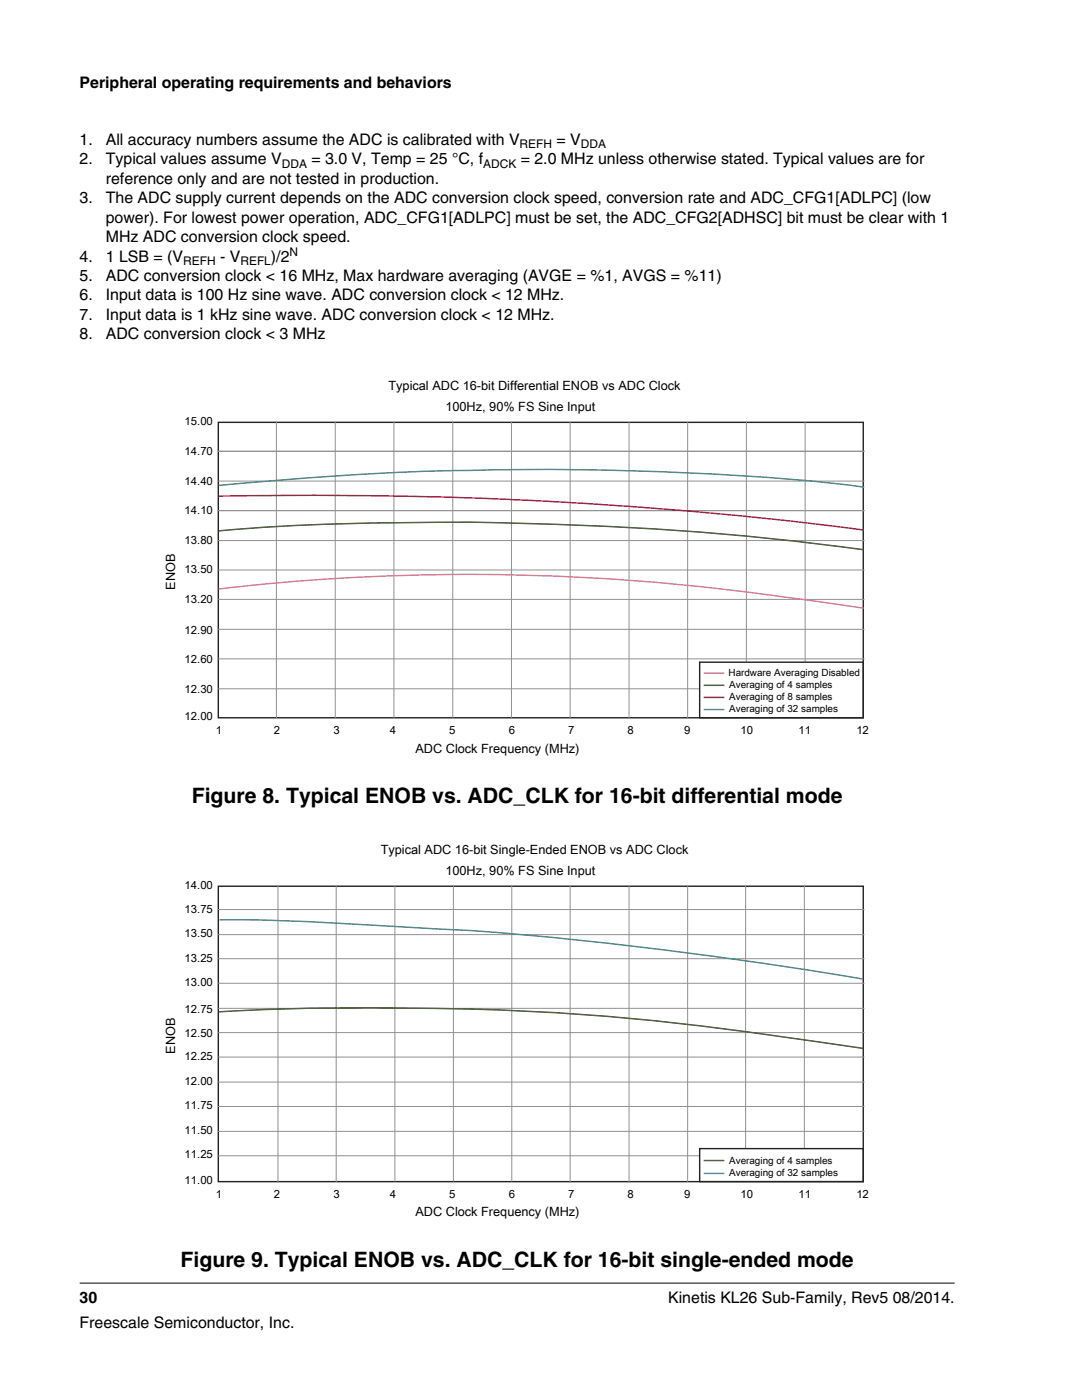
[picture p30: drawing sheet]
<svg xmlns="http://www.w3.org/2000/svg" width="216mm" height="279mm" viewBox="0 0 216 279" stroke-linecap="round" stroke-linejoin="round" font-family="sans-serif">
<defs><g id="words">
<g font-size="4.2">
<text x="38.3" y="160.2">Figure 8. Typical ENOB vs. ADC_CLK for 16-bit differential mode</text>
<text x="36" y="252.8">Figure 9. Typical ENOB vs. ADC_CLK for 16-bit single-ended mode</text>
</g>
<g font-size="3.2">
<text x="15.9" y="17.5">Peripheral operating requirements and behaviors</text>
<text x="15.9" y="28.9">1.</text>
<text x="21.1" y="28.9">All accuracy numbers assume the ADC is calibrated with V</text>
<text x="111.1" y="28.9">= V</text>
<text x="15.9" y="32.8">2.</text>
<text x="21.1" y="32.8">Typical values assume V</text>
<text x="62.1" y="32.8">= 3.0 V, Temp = 25 °C, f</text>
<text x="103.9" y="32.8">= 2.0 MHz unless otherwise stated. Typical values are for</text>
<text x="15.9" y="40.6">3.</text>
<text x="21.1" y="40.6">The ADC supply current depends on the ADC conversion clock speed, conversion rate and ADC_CFG1[ADLPC] (low</text>
<text x="21.1" y="36.7">reference only and are not tested in production.</text>
<text x="21.1" y="44.4">power). For lowest power operation, ADC_CFG1[ADLPC] must be set, the ADC_CFG2[ADHSC] bit must be clear with 1</text>
<text x="15.9" y="52.2">4.</text>
<text x="21.1" y="48.3">MHz ADC conversion clock speed.</text>
<text x="21.1" y="52.2">1 LSB = (V</text>
<text x="43.9" y="52.2">- V</text>
<text x="54.1" y="52.2">)/2</text>
<text x="15.9" y="56.1">5.</text>
<text x="15.9" y="60">6.</text>
<text x="21.1" y="56.1">ADC conversion clock &lt; 16 MHz, Max hardware averaging (AVGE = %1, AVGS = %11)</text>
<text x="21.1" y="60">Input data is 100 Hz sine wave. ADC conversion clock &lt; 12 MHz.</text>
<text x="15.9" y="63.8">7.</text>
<text x="21.1" y="63.8">Input data is 1 kHz sine wave. ADC conversion clock &lt; 12 MHz.</text>
<text x="15.9" y="67.7">8.</text>
<text x="21.1" y="67.7">ADC conversion clock &lt; 3 MHz</text>
<text x="15.9" y="260">30</text>
<text x="133.3" y="260">Kinetis KL26 Sub-Family, Rev5 08/2014.</text>
<text x="15.9" y="265">Freescale Semiconductor, Inc.</text>
</g>
<g font-size="2.5">
<text x="77.5" y="77.8">Typical ADC 16-bit Differential ENOB vs ADC Clock</text>
<text x="88.9" y="82.1">100Hz, 90% FS Sine Input</text>
<text x="35" y="117.7" transform="rotate(-90 35 117.7)">ENOB</text>
<text x="82.9" y="150.2">ADC Clock Frequency (MHz)</text>
<text x="76" y="170.4">Typical ADC 16-bit Single-Ended ENOB vs ADC Clock</text>
<text x="88.9" y="174.7">100Hz, 90% FS Sine Input</text>
<text x="35" y="210.3" transform="rotate(-90 35 210.3)">ENOB</text>
<text x="82.9" y="242.8">ADC Clock Frequency (MHz)</text>
</g>
<g font-size="2.4">
<text x="103.7" y="29.6">REFH</text>
<text x="115.9" y="29.6">DDA</text>
<text x="56.2" y="33.4">DDA</text>
<text x="96.4" y="33.4">ADCK</text>
<text x="36.6" y="52.8">REFH</text>
<text x="48" y="52.8">REFL</text>
<text x="57.8" y="51.1">N</text>
</g>
<g font-size="2.3">
<text x="36.8" y="84.7">15.00</text>
<text x="36.8" y="90.7">14.70</text>
<text x="36.8" y="96.7">14.40</text>
<text x="36.8" y="102.6">14.10</text>
<text x="36.8" y="108.5">13.80</text>
<text x="36.8" y="114.4">13.50</text>
<text x="36.8" y="120.4">13.20</text>
<text x="36.8" y="126.5">12.90</text>
<text x="36.8" y="132.2">12.60</text>
<text x="36.8" y="138.2">12.30</text>
<text x="36.8" y="143.6">12.00</text>
<text x="43" y="146.4">1</text>
<text x="54.7" y="146.4">2</text>
<text x="66.5" y="146.4">3</text>
<text x="77.8" y="146.4">4</text>
<text x="89.7" y="146.4">5</text>
<text x="101.5" y="146.4">6</text>
<text x="113.4" y="146.4">7</text>
<text x="125.2" y="146.4">8</text>
<text x="136.5" y="146.4">9</text>
<text x="147.7" y="146.4">10</text>
<text x="159.4" y="146.4">11</text>
<text x="170.9" y="146.4">12</text>
<text x="36.8" y="177.3">14.00</text>
<text x="36.8" y="182.3">13.75</text>
<text x="36.8" y="192">13.25</text>
<text x="36.8" y="187">13.50</text>
<text x="36.8" y="196.8">13.00</text>
<text x="36.8" y="202.1">12.75</text>
<text x="36.8" y="206.9">12.50</text>
<text x="36.8" y="211.5">12.25</text>
<text x="36.8" y="216.5">12.00</text>
<text x="36.8" y="221.4">11.75</text>
<text x="36.8" y="226.2">11.50</text>
<text x="36.8" y="231.2">11.25</text>
<text x="36.8" y="236.2">11.00</text>
<text x="43" y="239">1</text>
<text x="54.7" y="239">2</text>
<text x="66.5" y="239">3</text>
<text x="77.8" y="239">4</text>
<text x="89.7" y="239">5</text>
<text x="101.5" y="239">6</text>
<text x="113.4" y="239">7</text>
<text x="125.2" y="239">8</text>
<text x="136.5" y="239">9</text>
<text x="147.7" y="239">10</text>
<text x="159.4" y="239">11</text>
<text x="170.9" y="239">12</text>
</g>
<g font-size="2">
<text x="145.4" y="135">Hardware Averaging Disabled</text>
<text x="145.5" y="137.4">Averaging of 4 samples</text>
<text x="145.5" y="139.8">Averaging of 8 samples</text>
<text x="145.5" y="142.1">Averaging of 32 samples</text>
<text x="145.5" y="232.2">Averaging of 4 samples</text>
<text x="145.5" y="234.7">Averaging of 32 samples</text>
</g>
</g></defs>
<path d="M43.6 84.3h128.7v58.9h-128.7zM139.6 132.2h32.7v11h-32.7zM43.6 176.9h128.7v58.9h-128.7zM139.6 229.2h32.7v6.6h-32.7z" fill="none" stroke="#242323" stroke-width=".28"/>
<g fill="none" stroke="#919191" stroke-width=".2">
<path d="M43.5 90.1h129M43.5 96h129M55.2 84.1v59.3M66.9 84.1v59.2M78.6 84.1v59.1M90.3 84.1v59.1M102.1 84.1v59.1M113.8 84.2v59.3M125.5 84.2v59.2M137.2 84.2v59.1M148.9 84.2v47.9M160.7 84.2v48"/>
<path d="M43.5 101.9h129M43.5 107.9h129M43.5 113.8h129M43.5 119.6h129M43.5 125.6h129M43.5 131.5h129M43.5 137.5h96M55.5 176.7v59.3M67.1 176.7v59.2M78.8 176.7v59.1M90.5 176.7v59.1M102.1 176.7v59.1"/>
<path d="M113.8 176.8v59.3M125.5 176.8v59.2M137.2 176.8v59.1M148.8 176.8v52.3M160.5 176.8v52.4M43.5 181.5h129M43.5 186.5h129M43.5 191.3h129M43.5 196.2h129M43.5 201.2h129M43.5 206.1h129M43.5 216h129"/>
<path d="M43.5 211h129M43.5 220.8h129M43.5 225.8h129M43.5 230.7h96"/>
</g>
<path d="M43.6 117.5a438.6 438.6 0 0 1 116.2 2.1l12.5 1.8M140.4 134.4h4.1" fill="none" stroke="#e27690" stroke-width=".28"/>
<path d="M43.6 106a592.1 592.1 0 0 1 75.7-1 561.9 561.9 0 0 1 53 4.7M140.4 136.8h4.1M43.7 201.9a611.4 611.4 0 0 1 85.4 1.7l18.3 2.1 24.8 3.5M140.4 231.6h4.1" fill="none" stroke="#3a660f" stroke-width=".28"/>
<path d="M43.6 99a863.6 863.6 0 0 1 128.7 6.8M140.4 139.2h4.1" fill="none" stroke="#c90232" stroke-width=".28"/>
<path d="M43.6 96.9a641.5 641.5 0 0 1 122.1-.5l6.7 .8M140.4 141.6h4.1M43.8 183.6a653.3 653.3 0 0 1 43.2 1.8 664.1 664.1 0 0 1 57.5 5.7l15.5 2.3 12.1 2M140.4 234.2h4.1" fill="none" stroke="#2d8aa7" stroke-width=".28"/>
<path d="M15.9 256.1h174.6" fill="none" stroke="#000" stroke-width=".2"/>
<use href="#words"/>
</svg>
